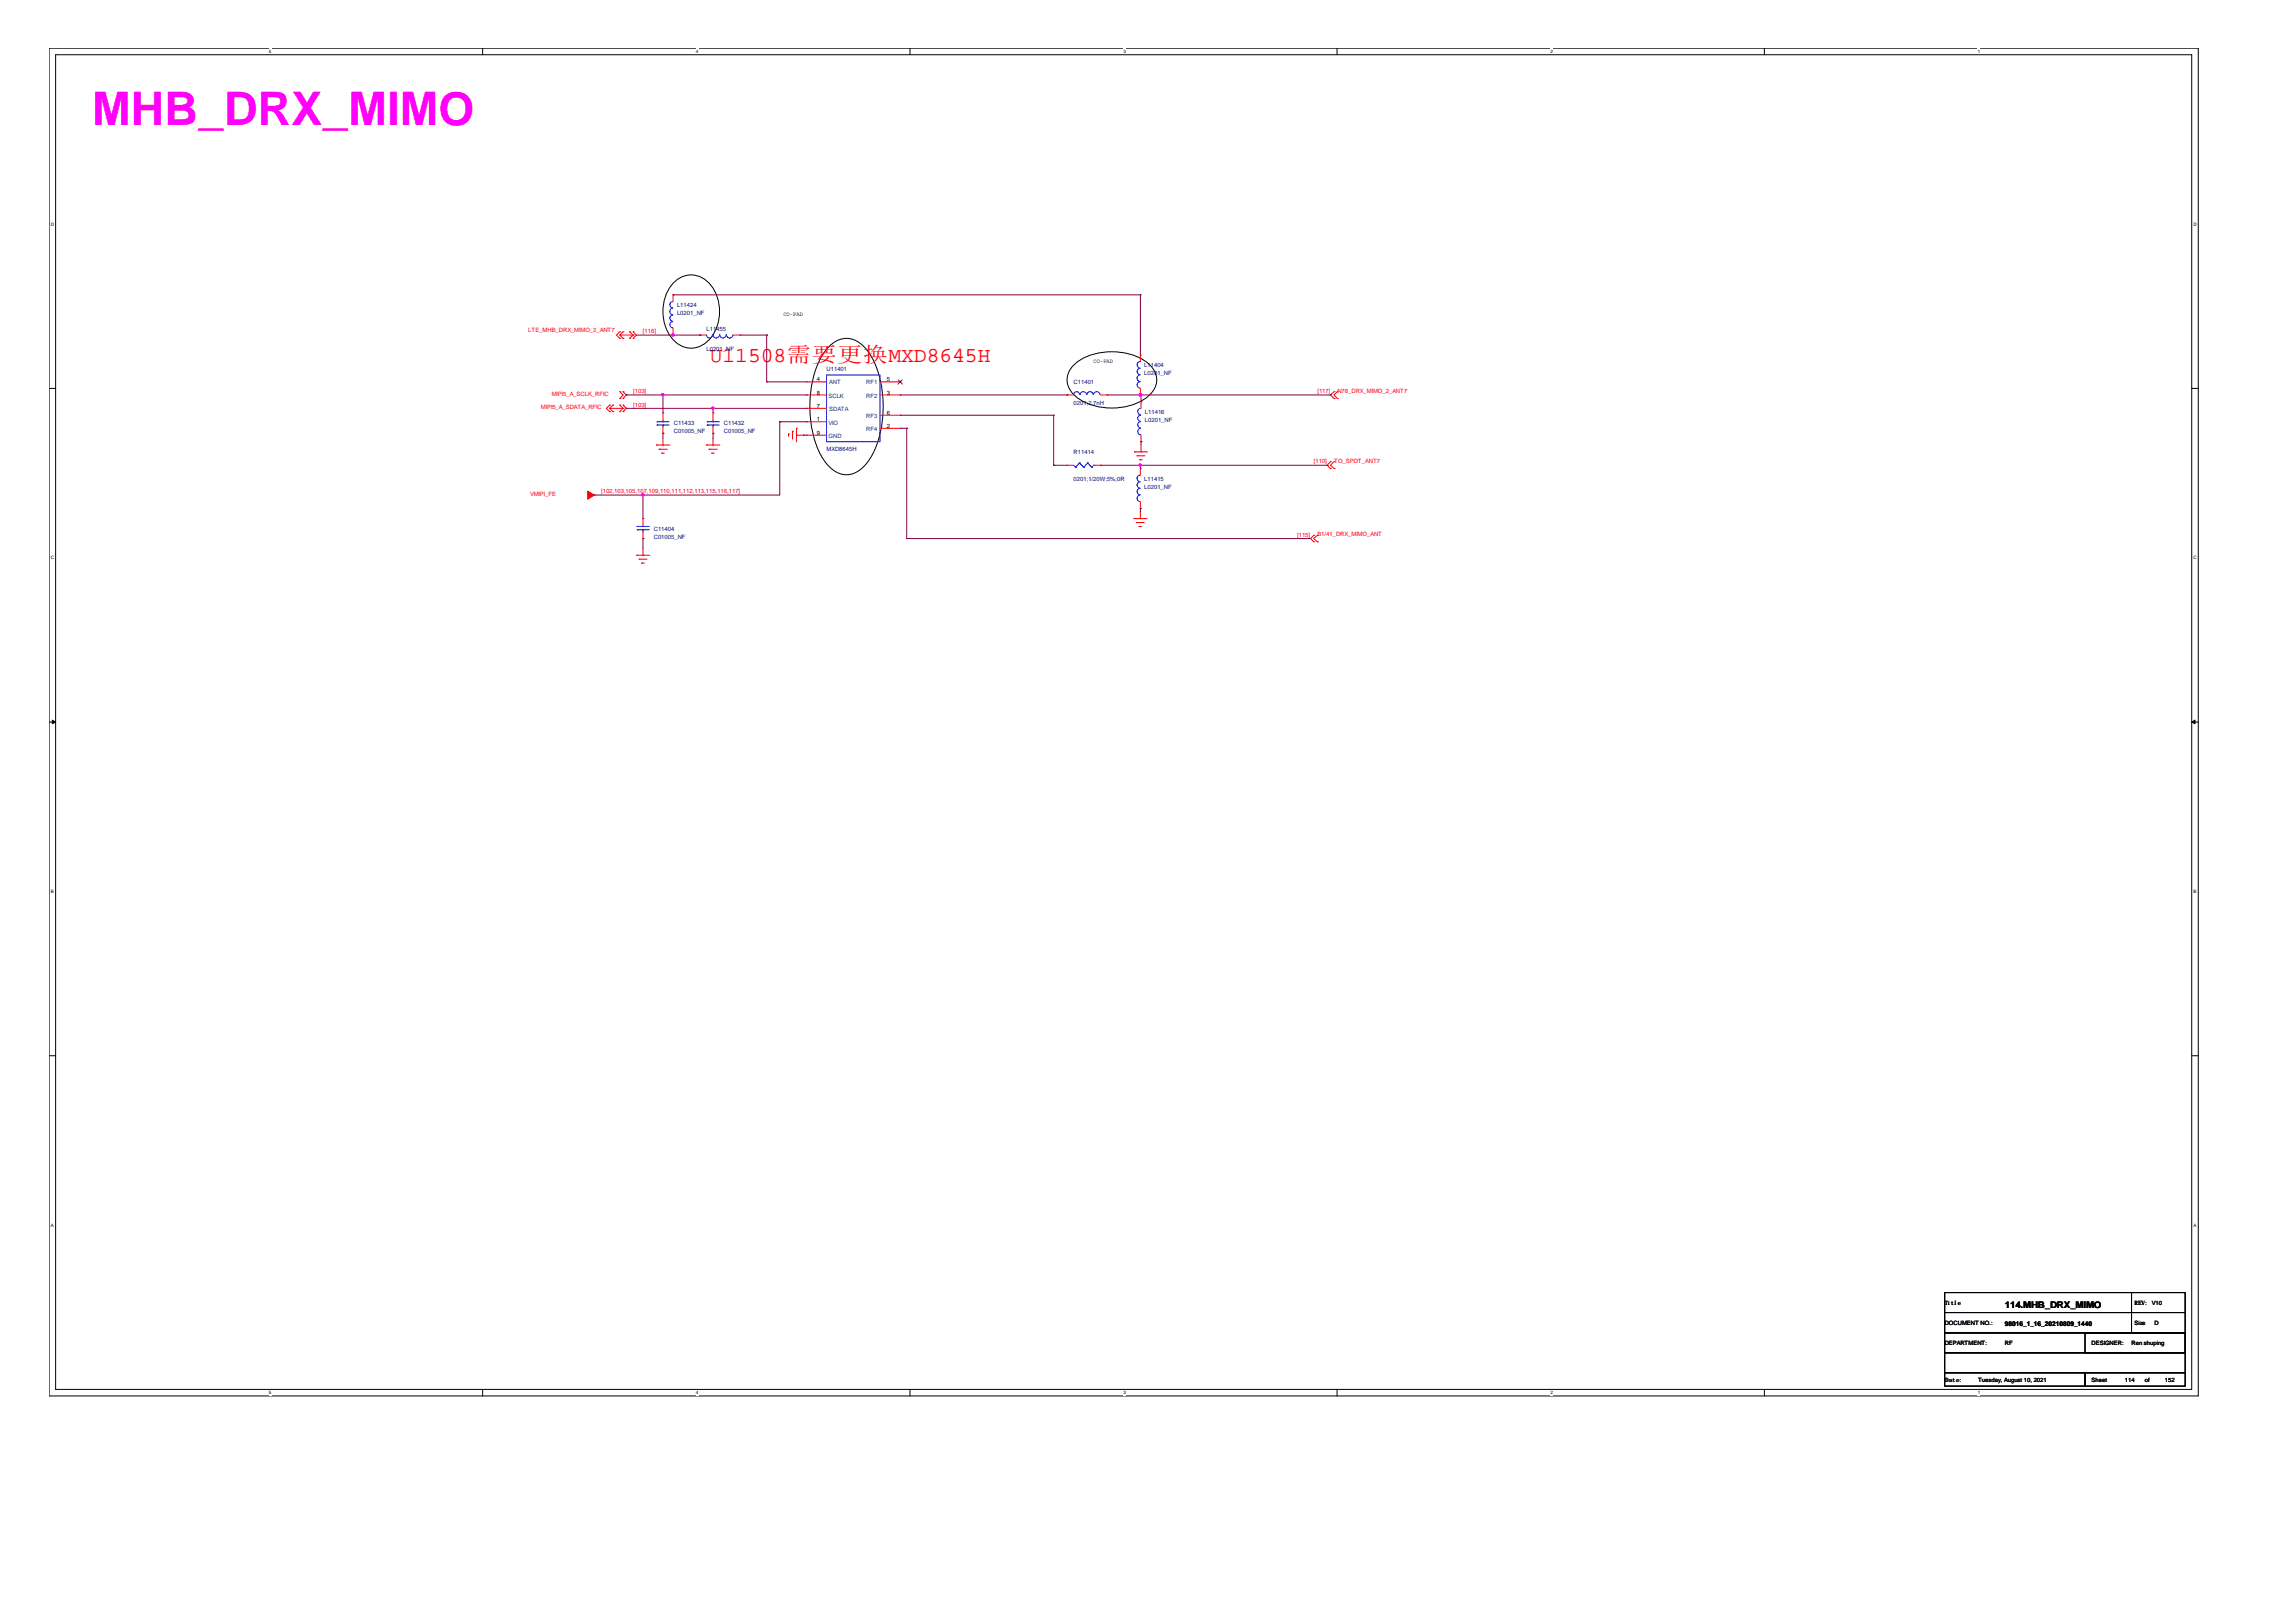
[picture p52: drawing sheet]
<svg xmlns="http://www.w3.org/2000/svg" width="297mm" height="210mm" viewBox="0 0 297 210" stroke-linecap="round" stroke-linejoin="round" font-family="sans-serif">
<defs><g id="words">
<text font-size="6" fill="#f0f" x="11.9" y="16.1">MHB_DRX_MIMO</text>
<text font-size="2.8" fill="#f00" x="91.8" y="46.8">U11508需要更换MXD8645H</text>
<text font-size="1.2" x="259.4" y="169.3">114.MHB_DRX_MIMO</text>
<g font-size=".8" fill="#000080">
<text x="87.6" y="39.8">L11424</text>
<text x="87.6" y="40.8">L0201_NF</text>
<text x="91.4" y="42.8">L11455</text>
<text x="91.4" y="45.4">L0201_NF</text>
<text x="106.9" y="48">U11401</text>
<text x="148" y="47.5">L11404</text>
<text x="138.9" y="49.7">C11401</text>
<text x="138.9" y="52.4">0201;2.7nH</text>
<text x="148" y="48.6">L0201_NF</text>
<text x="148.1" y="53.6">L11416</text>
<text x="87.2" y="55">C11433</text>
<text x="87.2" y="56.1">C01005_NF</text>
<text x="93.6" y="55">C11432</text>
<text x="93.6" y="56.1">C01005_NF</text>
<text x="106.9" y="58.4">MXD8645H</text>
<text x="138.9" y="58.8">R11414</text>
<text x="148.1" y="54.6">L0201_NF</text>
<text x="138.9" y="62.3">0201;1/20W;5%;0R</text>
<text x="148" y="62.2">L11415</text>
<text x="148" y="63.3">L0201_NF</text>
<text x="84.6" y="68.7">C11404</text>
<text x="84.6" y="69.7">C01005_NF</text>
</g>
<g font-size=".8">
<text x="101.3" y="41">CO-PAD</text>
<text x="141.5" y="47">CO-PAD</text>
<text x="105.7" y="49.3">4</text>
<text x="105.7" y="52.8">7</text>
<text x="105.7" y="51.1">8</text>
<text x="114.7" y="51.1">3</text>
<text x="114.7" y="49.3">5</text>
<text x="114.7" y="53.7">6</text>
<text x="105.7" y="54.5">1</text>
<text x="105.7" y="56.2">9</text>
<text x="114.7" y="55.4">2</text>
<text x="251.6" y="168.9">Title</text>
<text x="251.6" y="171.5">DOCUMENT NO.:</text>
<text x="259.4" y="171.5">98016_1_16_20210809_1440</text>
<text x="276.1" y="171.5">Size</text>
<text x="276.1" y="168.9">REV: V10</text>
<text x="278.7" y="171.5">D</text>
<text x="251.6" y="174">DEPARTMENT:</text>
<text x="251.7" y="178.9">Date:</text>
<text x="255.9" y="178.9">Tuesday, August 10, 2021</text>
<text x="259.4" y="174">RF</text>
<text x="270.6" y="174">DESIGNER:</text>
<text x="270.6" y="178.9">Sheet</text>
<text x="274.9" y="178.9">114</text>
<text x="275.8" y="174">Ren shuping</text>
<text x="277.5" y="178.9">of</text>
<text x="280.1" y="178.9">152</text>
</g>
<g font-size=".8" fill="#f00">
<text x="68.3" y="43">LTE_MHB_DRX_MIMO_2_ANT7</text>
<text x="83.2" y="43.1">[116]</text>
<text x="70" y="53">MIPI5_A_SDATA_RFIC</text>
<text x="71.4" y="51.2">MIPI5_A_SCLK_RFIC</text>
<text x="81.9" y="52.6">[103]</text>
<text x="81.9" y="50.9">[103]</text>
<text x="170.4" y="50.9">[117]</text>
<text x="173" y="50.8">N78_DRX_MIMO_2_ANT7</text>
<text x="170" y="60">[110]</text>
<text x="172.6" y="59.9">TO_SPDT_ANT7</text>
<text x="68.6" y="64.2">VMIPI_FE</text>
<text x="77.8" y="63.9">[102,103,105,107,109,110,111,112,113,115,116,117]</text>
<text x="167.8" y="69.5">[115]</text>
<text x="170.4" y="69.4">B1/41_DRX_MIMO_ANT</text>
</g>
<g font-size=".8" fill="#004080">
<text x="107.2" y="51.5">SCLK</text>
<text x="107.3" y="49.8">ANT</text>
<text x="107.3" y="53.2">SDATA</text>
<text x="112.1" y="51.5">RF2</text>
<text x="112.1" y="49.8">RF1</text>
<text x="107.2" y="55">VIO</text>
<text x="107.2" y="56.7">GND</text>
<text x="112.1" y="54.1">RF3</text>
<text x="112.1" y="55.8">RF4</text>
</g>
<g font-size=".6">
<text x="34.8" y="6.9">5</text>
<text x="90" y="6.9">4</text>
<text x="145.3" y="6.9">3</text>
<text x="200.6" y="6.9">2</text>
<text x="255.9" y="6.9">1</text>
<text x="6.6" y="29.2">D</text>
<text x="283.8" y="29.2">D</text>
<text x="6.6" y="72.4">C</text>
<text x="283.8" y="72.4">C</text>
<text x="6.6" y="115.6">B</text>
<text x="283.8" y="115.6">B</text>
<text x="6.6" y="158.8">A</text>
<text x="283.8" y="158.8">A</text>
<text x="34.8" y="180.4">5</text>
<text x="90" y="180.4">4</text>
<text x="145.3" y="180.4">3</text>
<text x="200.6" y="180.4">2</text>
<text x="255.9" y="180.4">1</text>
</g>
</g></defs>
<path d="M6.3 6.2h278.1v174.5h-278.1zM7.2 7.1h276.3v172.7h-276.3z" fill="none" stroke="#000" stroke-width=".13"/>
<g fill="#fff">
<path d="M34.8 6.3h.3v.7h-.3z"/>
<path d="M34.8 179.9h.3v.7h-.3z"/>
</g>
<path d="M62.4 6.2v.9M62.4 179.8v.9" fill="none" stroke="#000" stroke-width=".13"/>
<g fill="#fff">
<path d="M90 6.3h.3v.7h-.3z"/>
<path d="M90 179.9h.3v.7h-.3z"/>
</g>
<path d="M117.7 6.2v.9M117.7 179.8v.9" fill="none" stroke="#000" stroke-width=".13"/>
<g fill="#fff">
<path d="M145.3 6.3h.3v.7h-.3z"/>
<path d="M145.3 179.9h.3v.7h-.3z"/>
</g>
<path d="M173 6.2v.9M173 179.8v.9" fill="none" stroke="#000" stroke-width=".13"/>
<g fill="#fff">
<path d="M200.6 6.3h.3v.7h-.3z"/>
<path d="M200.6 179.9h.3v.7h-.3z"/>
</g>
<path d="M228.3 6.2v.9M228.3 179.8v.9" fill="none" stroke="#000" stroke-width=".13"/>
<g fill="#fff">
<path d="M255.9 6.3h.3v.7h-.3z"/>
<path d="M255.9 179.9h.3v.7h-.3z"/>
<path d="M6.6 28.7h.3v.7h-.3z"/>
<path d="M283.8 28.7h.3v.7h-.3z"/>
<path d="M6.6 71.9h.3v.6h-.3z"/>
<path d="M283.8 71.9h.3v.6h-.3z"/>
</g>
<path d="M6.3 50.3h.9M283.5 50.3h.9" fill="none" stroke="#000" stroke-width=".13"/>
<g fill="#fff">
<path d="M6.6 115h.3v.7h-.3z"/>
<path d="M283.8 115h.3v.7h-.3z"/>
</g>
<path d="M6.3 93.4h.9M283.5 93.4h.9" fill="none" stroke="#000" stroke-width=".13"/>
<g fill="#000" stroke="#000" stroke-width=".13">
<path d="M6.8 93.2l.4 .2-.4 .3z" fill-rule="evenodd"/>
<path d="M283.5 93.4l.5-.2v.5z" fill-rule="evenodd"/>
</g>
<g fill="#fff">
<path d="M6.6 158.2h.3v.7h-.3z"/>
<path d="M283.8 158.2h.3v.7h-.3z"/>
</g>
<g fill="none" stroke="#000" stroke-width=".13">
<path d="M87.1 36.7a3.1 3.1 0 0 1 5.1 .6 5.6 5.6 0 0 1-.9 7.1 3.1 3.1 0 0 1-4.7-1 5.8 5.8 0 0 1 .5-6.7zM107.5 44.6a2.84 2.84 0 0 1 4 0 9.3 9.3 0 0 1 2.6 5.4 14.1 14.1 0 0 1-1.5 9.3 4 4 0 0 1-3.1 2.1 3.7 3.7 0 0 1-3.1-2.1 14.4 14.4 0 0 1 0-13.4l.5-.7zM138.8 47.3a7.8 7.8 0 0 1 8-1.3 3.8 3.8 0 0 1 2.8 3.2 3.8 3.8 0 0 1-2.8 3.1 8.3 8.3 0 0 1-7.4-.8 2.66 2.66 0 0 1-.6-4.2zM6.3 136.6h.9M283.5 136.6h.9M251.6 167.3h24.2v2.6h-24.2zM251.6 169.9h24.2v2.6h-24.2zM251.6 177.6h18.1v1.8h-18.1zM251.6 175.1h31.1v2.5h-31.1zM251.6 172.5h31.1v2.6h-31.1zM269.7 177.6h13v1.8h-13zM269.7 172.5h13v2.6h-13z"/>
<path d="M275.8 167.3h6.9v2.6h-6.9zM275.8 169.9h6.9v2.6h-6.9z"/>
</g>
<g fill="none" stroke="#f00" stroke-width=".13">
<path d="M87.1 38.2h.1M87.1 38.2v.8M78.9 52.4h.1M78.9 53.3h.1M78.9 52.4l-.5 .4 .5 .5M78.9 52.8l.4 .5M78.9 52.8h1.7M79.3 53.3h.1M79.3 52.4h.1M79.3 52.4l-.4 .4M80.2 52.4h.1M80.2 53.3h.1"/>
<path d="M80.2 51.6h.1M80.2 50.7h.1M80.2 42.9h.1M80.2 43.8h.1M80.2 52.4l.4 .4M80.2 50.7l.4 .4-.4 .5M80.2 42.9l-.4 .5 .4 .4M80.2 43.4l.4 .4M80.2 43.4h1.7M80.6 53.3h.1M80.6 52.4h.1M80.6 52.8h.1"/>
<path d="M80.6 50.7h.1M80.6 51.6h.1M80.6 43.8h.1M80.6 42.9h.1M80.6 52.4l.4 .4-.4 .5M80.6 52.8l-.4 .5M80.6 50.7l.4 .4-.4 .5M80.6 42.9l-.4 .5M81.4 42.9h.1M81.4 43.8h.1M81.4 42.9l.5 .5M81.9 43.8h.1"/>
<path d="M81.9 42.9h.1M81.9 43.4h.1M81.9 42.9l.4 .5-.4 .4M81.9 43.4l-.5 .4M84.9 57.6h.1M84.9 57.6h1.8M85.3 58.1h.1M85.3 58.1h1M85.6 58.6h.1M85.6 58.6h.3M85.8 57.6h.1M85.8 56.1h.1"/>
<path d="M85.8 53.4h.1M85.8 53.4v.9M85.8 55.2v.9M85.8 56.7v.9M87.1 43.4h.1M87.1 42.5v.9M90.6 43.4h.1M90.6 43.4h.8M91.4 57.6h.1M91.4 57.6h1.7M91.7 58.1h.1M91.7 58.1h1.1"/>
<path d="M92.1 58.6h.1M92.1 58.6h.3M92.2 57.6h.1M92.2 56.1h.1M92.2 53.4h.1M92.2 53.4v.9M92.2 55.2v.9M92.2 56.7v.9M94.9 43.4h.8M95.7 43.4h.1M102 56.1h.1M102 56.1v.4"/>
<path d="M102.5 55.8h.1M102.5 55.8v1M103 56.3h.1M103 55.4h.1M103 56.3h.9M103 55.4v1.8M104.4 54.6h.1M104.4 49.4h.1M104.4 52.8h.1M104.4 51.1h.1M104.4 56.3h.1M104.4 56.3h2.5"/>
<path d="M104.4 52.8h2.5M104.4 54.6h2.5M104.4 51.1h2.5M104.4 49.4h2.5M113.8 51.1h2.7M113.8 49.4h2.7M113.8 53.7h2.7M113.8 55.4h2.7M116.5 51.1h.1M116.5 49.4h.1M116.5 53.7h.1M116.5 55.4h.1"/>
<path d="M138 51.1h.1M138 51.1h.9M142.4 51.1h.8M143.2 51.1h.1M146.8 58.5h.1M146.8 58.5h1.7M147.1 59h.1M147.1 59h1M147.4 59.5h.1M147.4 59.5h.4M147.5 45.9h.1M147.5 51.1h.1"/>
<path d="M147.5 45.9v.9M147.5 50.3v.8M147.6 58.5h.1M147.6 57.2h.1M147.6 52h.1M147.6 52v.8M147.6 56.3v.9M147.6 57.6v.9M172.1 59.7h.1M172.1 59.7l-.4 .5 .4 .4M172.6 51.6h.1M172.6 50.7h.1"/>
<path d="M172.6 59.7h.1M172.6 50.7l-.5 .4 .5 .5M172.6 59.7l-.5 .5 .5 .4M173 50.7h.1M173 51.6h.1M173 50.7l-.4 .4 .4 .5M82.3 71.9h.1M82.3 71.9h1.8M82.7 72.4h.1M82.7 72.4h1M83 72.9h.1M83 72.9h.4"/>
<path d="M83.2 71.9h.1M83.2 67.1h.1M83.2 69.7h.1M83.2 67.1v.9M83.2 68.8v.9M83.2 71v.9M138 60.2h.1M138 60.2h.9M141.5 60.2h.9M142.4 60.2h.1M146.7 67.1h.1M146.7 67.1h1.7"/>
<path d="M147 67.6h.1M147 67.6h1M147.4 68.1h.1M147.4 68.1h.3M147.5 67.1h.1M147.5 60.6h.1M147.5 65.8h.1M147.5 60.6v.9M147.5 65v.8M147.5 66.2v.9M170 70.1h.1M170 69.3h.1"/>
<path d="M170 69.3l-.5 .4 .5 .4M170.4 69.3h.1M170.4 70.1h.1M170.4 69.3l-.4 .4 .4 .4M172.1 60.6h.1M172.6 60.6h.1"/>
</g>
<path d="M76 63.6l.9 .5-.9 .5z" fill-rule="evenodd" fill="#f00" stroke="#f00" stroke-width=".13"/>
<g fill="none" stroke="#00f" stroke-width=".13">
<path d="M87 39a.4 .4 0 0 0-.3 .4 .4 .4 0 0 0 .3 .4M87 39.9a.43 .43 0 0 0-.3 .4 .43 .43 0 0 0 .3 .4M85 54.6h.1M85 55h.1M85 54.6h1.6M85 55h1.6M85.8 55h.1M85.8 54.6h.1M85.8 54.3v.3M85.8 55v.2M87 40.8a.4 .4 0 0 0-.3 .4 .4 .4 0 0 0 .3 .4M87 41.6a.4 .4 0 0 0-.3 .4 .4 .4 0 0 0 .3 .4"/>
<path d="M91.4 43.3a.4 .4 0 0 0 .4 .4 .4 .4 0 0 0 .4-.4M91.5 54.6h.1M91.5 55h.1M91.5 54.6h1.5M91.5 55h1.5M92.2 55h.1M92.2 54.6h.1M92.2 43.3a.42 .42 0 0 0 .5 .4 .42 .42 0 0 0 .4-.4M92.2 54.3v.3M92.2 55v.2M93.1 43.3a.4 .4 0 0 0 .4 .4 .4 .4 0 0 0 .4-.4M94 43.3a.42 .42 0 0 0 .4 .4 .42 .42 0 0 0 .4-.4"/>
<path d="M106.9 48.5h6.9v8.7h-6.9zM138.9 51.1a.4 .4 0 0 1 .4-.4 .4 .4 0 0 1 .4 .4M139.7 59.9h.1M139.7 59.9l-.6 .6M139.7 59.9l.5 .6M139.7 51.1a.43 .43 0 0 1 .5-.4 .43 .43 0 0 1 .4 .4M140.6 51.1a.4 .4 0 0 1 .4-.4 .4 .4 0 0 1 .4 .4M140.7 59.9h.1M140.7 59.9l-.5 .6M140.7 59.9l.5 .6M141.5 51.1a.43 .43 0 0 1 .4-.4 .43 .43 0 0 1 .4 .4M147.5 46.8a.43 .43 0 0 0-.4 .4 .43 .43 0 0 0 .4 .4"/>
<path d="M147.5 47.7a.4 .4 0 0 0-.4 .4 .4 .4 0 0 0 .4 .4M147.5 48.5a.43 .43 0 0 0-.4 .5 .43 .43 0 0 0 .4 .4M147.5 49.4a.4 .4 0 0 0-.4 .4 .4 .4 0 0 0 .4 .4M147.6 55.4a.43 .43 0 0 0-.4 .5 .43 .43 0 0 0 .4 .4M147.6 54.6a.4 .4 0 0 0-.4 .4 .4 .4 0 0 0 .4 .4M147.6 53.7a.4 .4 0 0 0-.4 .4 .4 .4 0 0 0 .4 .4M147.6 52.8a.43 .43 0 0 0-.4 .5 .43 .43 0 0 0 .4 .4M82.4 68.6h.1M82.4 68.1h.1M82.4 68.6h1.6M82.4 68.1h1.6M83.2 68.1h.1"/>
<path d="M83.2 68.6h.1M83.2 68v.1M83.2 68.6v.2M138.9 60.2l.2 .3M139.1 60.5h.1M140.2 60.5h.1M141.2 60.5h.1M141.5 60.2h.1M141.5 60.2l-.3 .3M147.5 61.5a.43 .43 0 0 0-.4 .4 .43 .43 0 0 0 .4 .4M147.5 62.4a.4 .4 0 0 0-.4 .4 .4 .4 0 0 0 .4 .4M147.5 63.2a.4 .4 0 0 0-.4 .4 .4 .4 0 0 0 .4 .4"/>
<path d="M147.5 64.1a.43 .43 0 0 0-.4 .4 .43 .43 0 0 0 .4 .4"/>
</g>
<path d="M116.2 49.2l.6 .5M116.7 49.2l-.5 .5" fill="none" stroke="#804000" stroke-width=".13"/>
<g fill="none" stroke="#800040" stroke-width=".13">
<path d="M87.1 38.2h.1M87.1 38.2h60.4M147.5 38.2h.1M147.5 38.2v7.7M81 51.1h.1M81 52.8h.1M81 51.1h23.4M81 52.8h23.4M82.3 43.4h8.3M85.8 51.1h.1M85.8 56.1h.1M85.8 51.1v2.3"/>
<path d="M85.8 56.1v.6M87.1 43.4h.1M90.6 43.4h.1M92.2 52.8h.1M92.2 56.1h.1M92.2 52.8v.6M92.2 56.1v.6M95.7 43.4h3.5M99.2 43.4h.1M99.2 49.4h.1M99.2 43.4v6M99.2 49.4h5.2"/>
<path d="M100.9 54.6h.1M100.9 54.6v9.5h-24M100.9 54.6h3.5M103.9 56.3h.1M103.9 56.3h.5M116.5 51.1h21.5M116.5 53.7h19.8M116.5 55.4h.8M117.3 55.4h.1M117.3 55.4v14.3M136.3 53.7h.1M136.3 53.7v6.5"/>
<path d="M138 51.1h.1M143.2 51.1h28.9M147.5 51.1h.1M147.6 51.1h.1M147.6 57.2h.1M147.6 51.1v.9M147.6 57.2v.4M172.1 51.1h.1M76.9 64.1h.1M83.2 64.1h.1M83.2 69.7h.1M83.2 64.1v3"/>
<path d="M83.2 69.7v1.3M117.3 69.7h.1M117.3 69.7h52.2M136.3 60.2h.1M136.3 60.2h1.7M142.4 60.2h29.3M147.5 65.8h.1M147.5 60.2h.1M147.5 60.2v.4M147.5 65.8v.4M171.7 60.2h.1"/>
</g>
<g fill="#f0f" stroke="#f0f" stroke-width=".13">
<path d="M83 63.9h.3v.2h-.3z" fill-rule="evenodd"/>
<path d="M86.9 43.2h.3v.2h-.3z" fill-rule="evenodd"/>
<path d="M85.6 51h.2v.2h-.2z" fill-rule="evenodd"/>
<path d="M92.1 52.7h.2v.2h-.2z" fill-rule="evenodd"/>
<path d="M147.5 51h.2v.2h-.2z" fill-rule="evenodd"/>
<path d="M147.4 51h.2v.2h-.2z" fill-rule="evenodd"/>
<path d="M147.4 60.1h.2v.2h-.2z" fill-rule="evenodd"/>
<path d="M83 63.9h.3v.2h-.3z" fill-rule="evenodd"/>
<path d="M86.9 43.2h.3v.2h-.3z" fill-rule="evenodd"/>
<path d="M85.6 51h.2v.2h-.2z" fill-rule="evenodd"/>
<path d="M92.1 52.7h.2v.2h-.2z" fill-rule="evenodd"/>
<path d="M147.5 51h.2v.2h-.2z" fill-rule="evenodd"/>
<path d="M147.4 51h.2v.2h-.2z" fill-rule="evenodd"/>
<path d="M147.4 60.1h.2v.2h-.2z" fill-rule="evenodd"/>
</g>
<use href="#words"/>
</svg>
